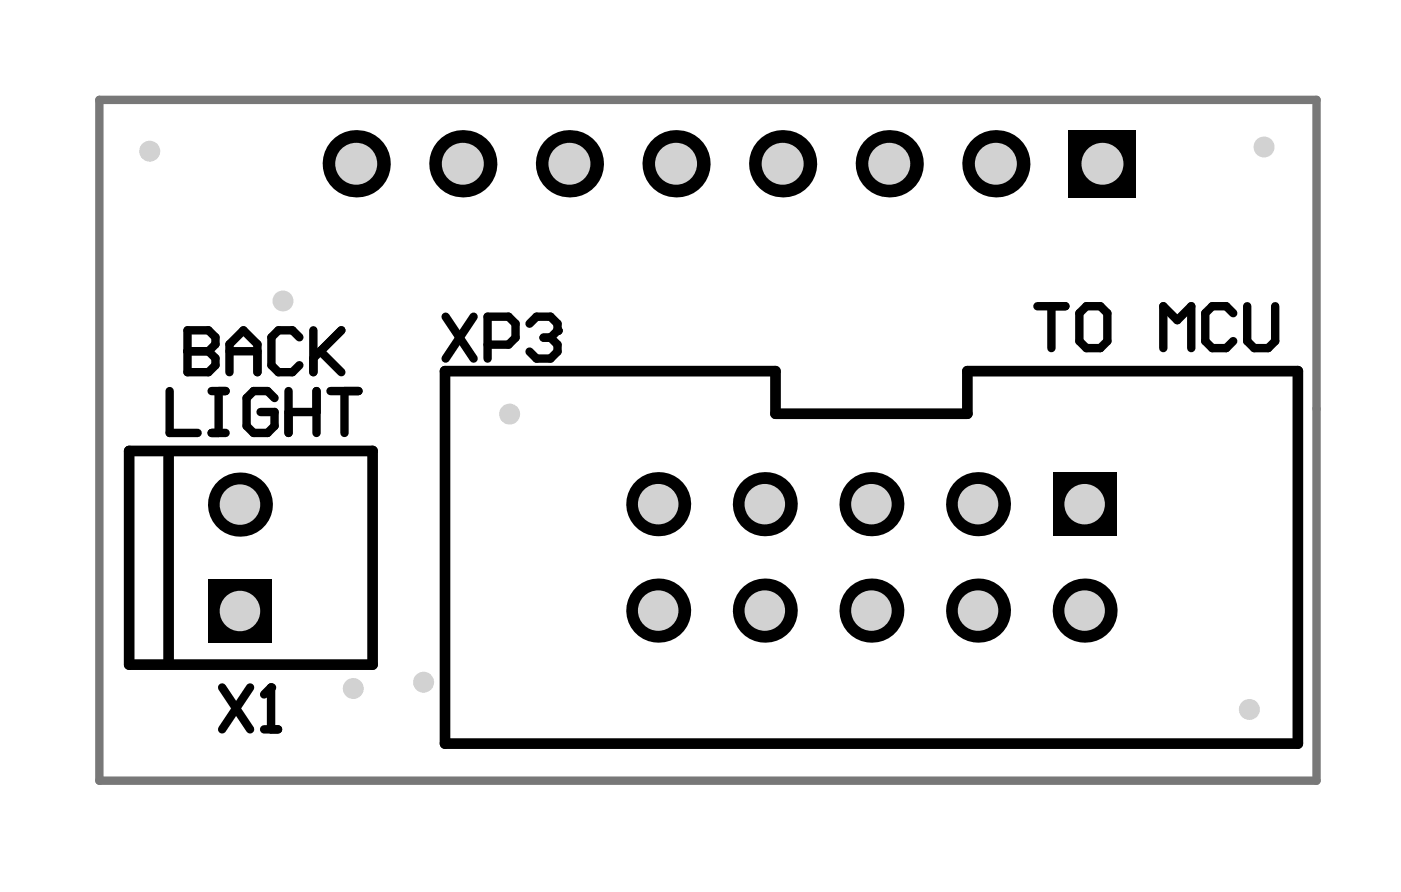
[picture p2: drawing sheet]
<svg xmlns="http://www.w3.org/2000/svg" width="111mm" height="71mm" viewBox="0 0 111 71" stroke-linecap="round" stroke-linejoin="round" font-family="sans-serif">
<path d="M10.2 35.7h19.3v16.9h-19.3zM13.3 35.7v16.6M35.2 29.4h26.1v3.3h15.2v-3.3h26.1v29.4h-67.4z" fill="none" stroke="#000" stroke-width=".84"/>
<g fill="none" stroke="#000" stroke-width=".66">
<path d="M13.4 30.9v3.3h2.2M14.8 26.1h1.7l.5 .6v.5l-.5 .6 .5 .5v.6l-.5 .5h-1.7zM14.8 27.8h1.7M16.7 34.2h1.1M16.7 30.9h1.1M17.3 30.9v3.3M18.1 27.8h2.3M18.1 29.4v-2.2l1.1-1.1 1.2 1.1v2.2M21.7 31.5l-.5-.6h-1.2l-.5 .6v2.2l.5 .5h1.2l.5-.5v-1.1h-1.1M22.8 32.6h2.2M22.8 30.9v3.3M23.7 26.7l-.6-.6h-1.1l-.5 .6v2.2l.5 .5h1.1l.6-.5"/>
<path d="M24.8 26.1v3.3M25 30.9v3.3M25.3 27.8l1.7 1.6M26.1 30.9h2.2M27 26.1l-2.2 2.2M27.2 30.9v3.3M35.2 25.1l2.2 3.3M37.4 25.1l-2.2 3.3M38.6 27.3h1.6l.6-.6v-1.1l-.6-.5h-1.6v3.3M41.9 25.6l.5-.5h1.1l.6 .5v.6l-.6 .5M43 26.7h.5M43.5 26.7l.6 .6v.5l-.6 .6h-1.1l-.5-.6"/>
<path d="M82 24.2h2.2M83.1 24.2v3.3M85.3 24.8l.6-.6h1.1l.6 .6v2.2l-.6 .5h-1.1l-.6-.5zM92 27.5v-3.3l1.1 1.1 1.1-1.1v3.3M97.5 24.8l-.5-.6h-1.2l-.5 .6v2.2l.5 .5h1.2l.5-.5M98.6 24.2v2.8l.6 .5h1.1l.5-.5v-2.8M17.6 54.4l2.2 3.3M19.8 54.4l-2.2 3.3M20.9 57.7h1.1M20.9 54.9l.5-.5v3.3"/>
</g>
<g fill="#000">
<circle cx="14.8" cy="27.8" r=".33"/>
<circle cx="44.1" cy="26.2" r=".33"/>
<circle cx="21.4" cy="54.4" r=".33"/>
</g>
<path d="M7.9 7.9h96.2v53.9h-96.2z" fill="none" stroke="#787878" stroke-width=".66"/>
<g fill="#d2d2d2">
<circle cx="33.5" cy="54" r=".83"/>
<circle cx="27.9" cy="54.5" r=".83"/>
<circle cx="99.9" cy="11.6" r=".83"/>
<circle cx="98.8" cy="56.1" r=".83"/>
<circle cx="11.8" cy="12" r=".83"/>
<circle cx="22.4" cy="23.8" r=".83"/>
<circle cx="40.3" cy="32.8" r=".83"/>
</g>
<circle cx="60.5" cy="48.3" r="2.53" fill="#000"/>
<circle cx="60.5" cy="48.3" r="1.6" fill="#d2d2d2"/>
<path d="M84.5 10.3h5.3v5.3h-5.3z" fill-rule="evenodd" fill="#000"/>
<circle cx="87.2" cy="13" r="1.66" fill="#d2d2d2"/>
<circle cx="60.5" cy="39.9" r="2.53" fill="#000"/>
<circle cx="60.5" cy="39.9" r="1.6" fill="#d2d2d2"/>
<circle cx="53.5" cy="13" r="2.66" fill="#000"/>
<circle cx="53.5" cy="13" r="1.66" fill="#d2d2d2"/>
<circle cx="77.3" cy="48.3" r="2.53" fill="#000"/>
<circle cx="77.3" cy="48.3" r="1.6" fill="#d2d2d2"/>
<circle cx="85.8" cy="48.3" r="2.53" fill="#000"/>
<circle cx="85.8" cy="48.3" r="1.6" fill="#d2d2d2"/>
<circle cx="52" cy="48.3" r="2.53" fill="#000"/>
<circle cx="52" cy="48.3" r="1.6" fill="#d2d2d2"/>
<circle cx="68.9" cy="48.3" r="2.53" fill="#000"/>
<circle cx="68.9" cy="48.3" r="1.6" fill="#d2d2d2"/>
<circle cx="77.3" cy="39.9" r="2.53" fill="#000"/>
<circle cx="77.3" cy="39.9" r="1.6" fill="#d2d2d2"/>
<path d="M83.2 37.4h5.1v5h-5.1z" fill-rule="evenodd" fill="#000"/>
<circle cx="85.8" cy="39.9" r="1.6" fill="#d2d2d2"/>
<circle cx="78.7" cy="13" r="2.66" fill="#000"/>
<circle cx="78.7" cy="13" r="1.66" fill="#d2d2d2"/>
<circle cx="52" cy="39.9" r="2.53" fill="#000"/>
<circle cx="52" cy="39.9" r="1.6" fill="#d2d2d2"/>
<circle cx="68.9" cy="39.9" r="2.53" fill="#000"/>
<circle cx="68.9" cy="39.9" r="1.6" fill="#d2d2d2"/>
<circle cx="61.9" cy="13" r="2.66" fill="#000"/>
<circle cx="61.9" cy="13" r="1.66" fill="#d2d2d2"/>
<circle cx="70.3" cy="13" r="2.66" fill="#000"/>
<circle cx="70.3" cy="13" r="1.66" fill="#d2d2d2"/>
<circle cx="28.2" cy="13" r="2.66" fill="#000"/>
<circle cx="28.2" cy="13" r="1.66" fill="#d2d2d2"/>
<circle cx="36.6" cy="13" r="2.66" fill="#000"/>
<circle cx="36.6" cy="13" r="1.66" fill="#d2d2d2"/>
<path d="M16.4 45.8h5.1v5.1h-5.1z" fill-rule="evenodd" fill="#000"/>
<circle cx="19" cy="48.3" r="1.6" fill="#d2d2d2"/>
<circle cx="19" cy="39.9" r="2.53" fill="#000"/>
<circle cx="19" cy="39.9" r="1.6" fill="#d2d2d2"/>
<circle cx="45" cy="13" r="2.66" fill="#000"/>
<circle cx="45" cy="13" r="1.66" fill="#d2d2d2"/>
</svg>
